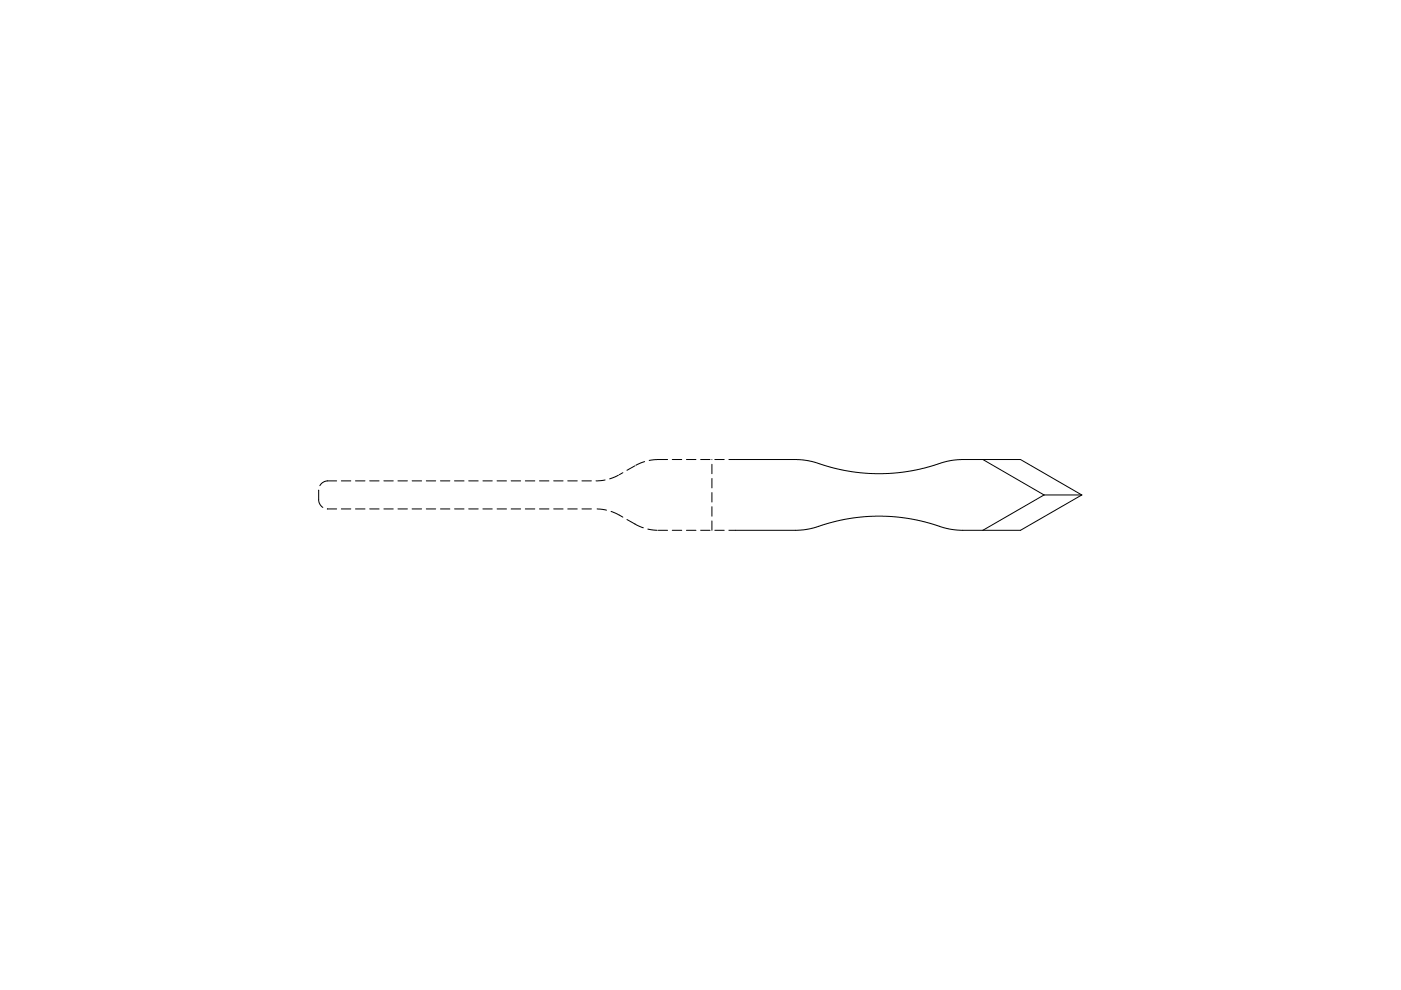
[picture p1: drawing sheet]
<svg xmlns="http://www.w3.org/2000/svg" width="297mm" height="210mm" viewBox="0 0 297 210" stroke-linecap="round" stroke-linejoin="round" font-family="sans-serif">
<g fill="none" stroke="#000" stroke-width=".21">
<path d="M134.6 98.8l-1.7 .9M136.7 97.9l-1.9 .7M141.5 97.4h-2.2l-1.7 .2M142.5 97.4h2M145.5 97.4h2.1M148.5 97.4h2M150.9 97.4v.1M150.9 98.4v2M151.6 97.4h1.9M154.5 97.4l15.6 .1 2 .3 4.1 1.3 3 .7 3.2 .4 3.1 .2 3.9-.1 4-.5 3-.7 4.5-1.3 2-.3 13.5-.1 13 7.5M208.4 97.4l13 7.5M67.6 103.9v2.4l.2 .6 .7 .7"/>
<path d="M69.4 107.9h2M71.4 102h-2.4l-.8 .4-.4 .6M72.4 107.9h2M72.4 102h2M75.4 107.9h2M75.4 102h2M78.4 107.9h2M78.4 102h2M81.4 107.9h2M81.4 102h2M84.4 107.9h2M84.4 102h2"/>
<path d="M87.4 107.9h2M87.4 102h2M90.4 107.9h2M90.4 102h2M93.4 107.9h2M93.4 102h2M96.4 107.9h2M96.4 102h2M99.4 107.9h2M99.4 102h2M102.4 107.9h2M102.4 102h2"/>
<path d="M105.4 107.9h2M105.4 102h2M108.4 107.9h2M108.4 102h2M111.4 107.9h2M111.4 102h2M114.4 107.9h2M114.4 102h2M117.4 107.9h2M117.4 102h2M120.4 107.9h2M120.4 102h2"/>
<path d="M123.4 107.9h2M123.4 102h2M126.6 107.9l2 .3M128.3 101.8l-1.9 .2M129.6 108.4l2.5 1.2M131.1 100.8l-1.8 .7M132.1 100.2l-.8 .4M132.9 110.2l2.3 1.2 1.2 .5M137.4 112.2l1.9 .2M139.6 112.4h1.9M142.5 112.4h2M145.5 112.4h2.1"/>
<path d="M148.5 112.4h2M150.9 101.5v1.9M150.9 104.4v2M150.9 107.4v2.1M150.9 110.4v2M151.6 112.4h1.9M221.4 104.9l-13 7.5M221.4 104.9h8M229.4 104.9l-13 7.5h-13.5l-2.2-.3-4.7-1.5-2.7-.6-3.4-.4-2.7-.2-4.1 .2-3.8 .5-3.4 .7-3.7 1.2-2.1 .4h-15.6"/>
</g>
</svg>
